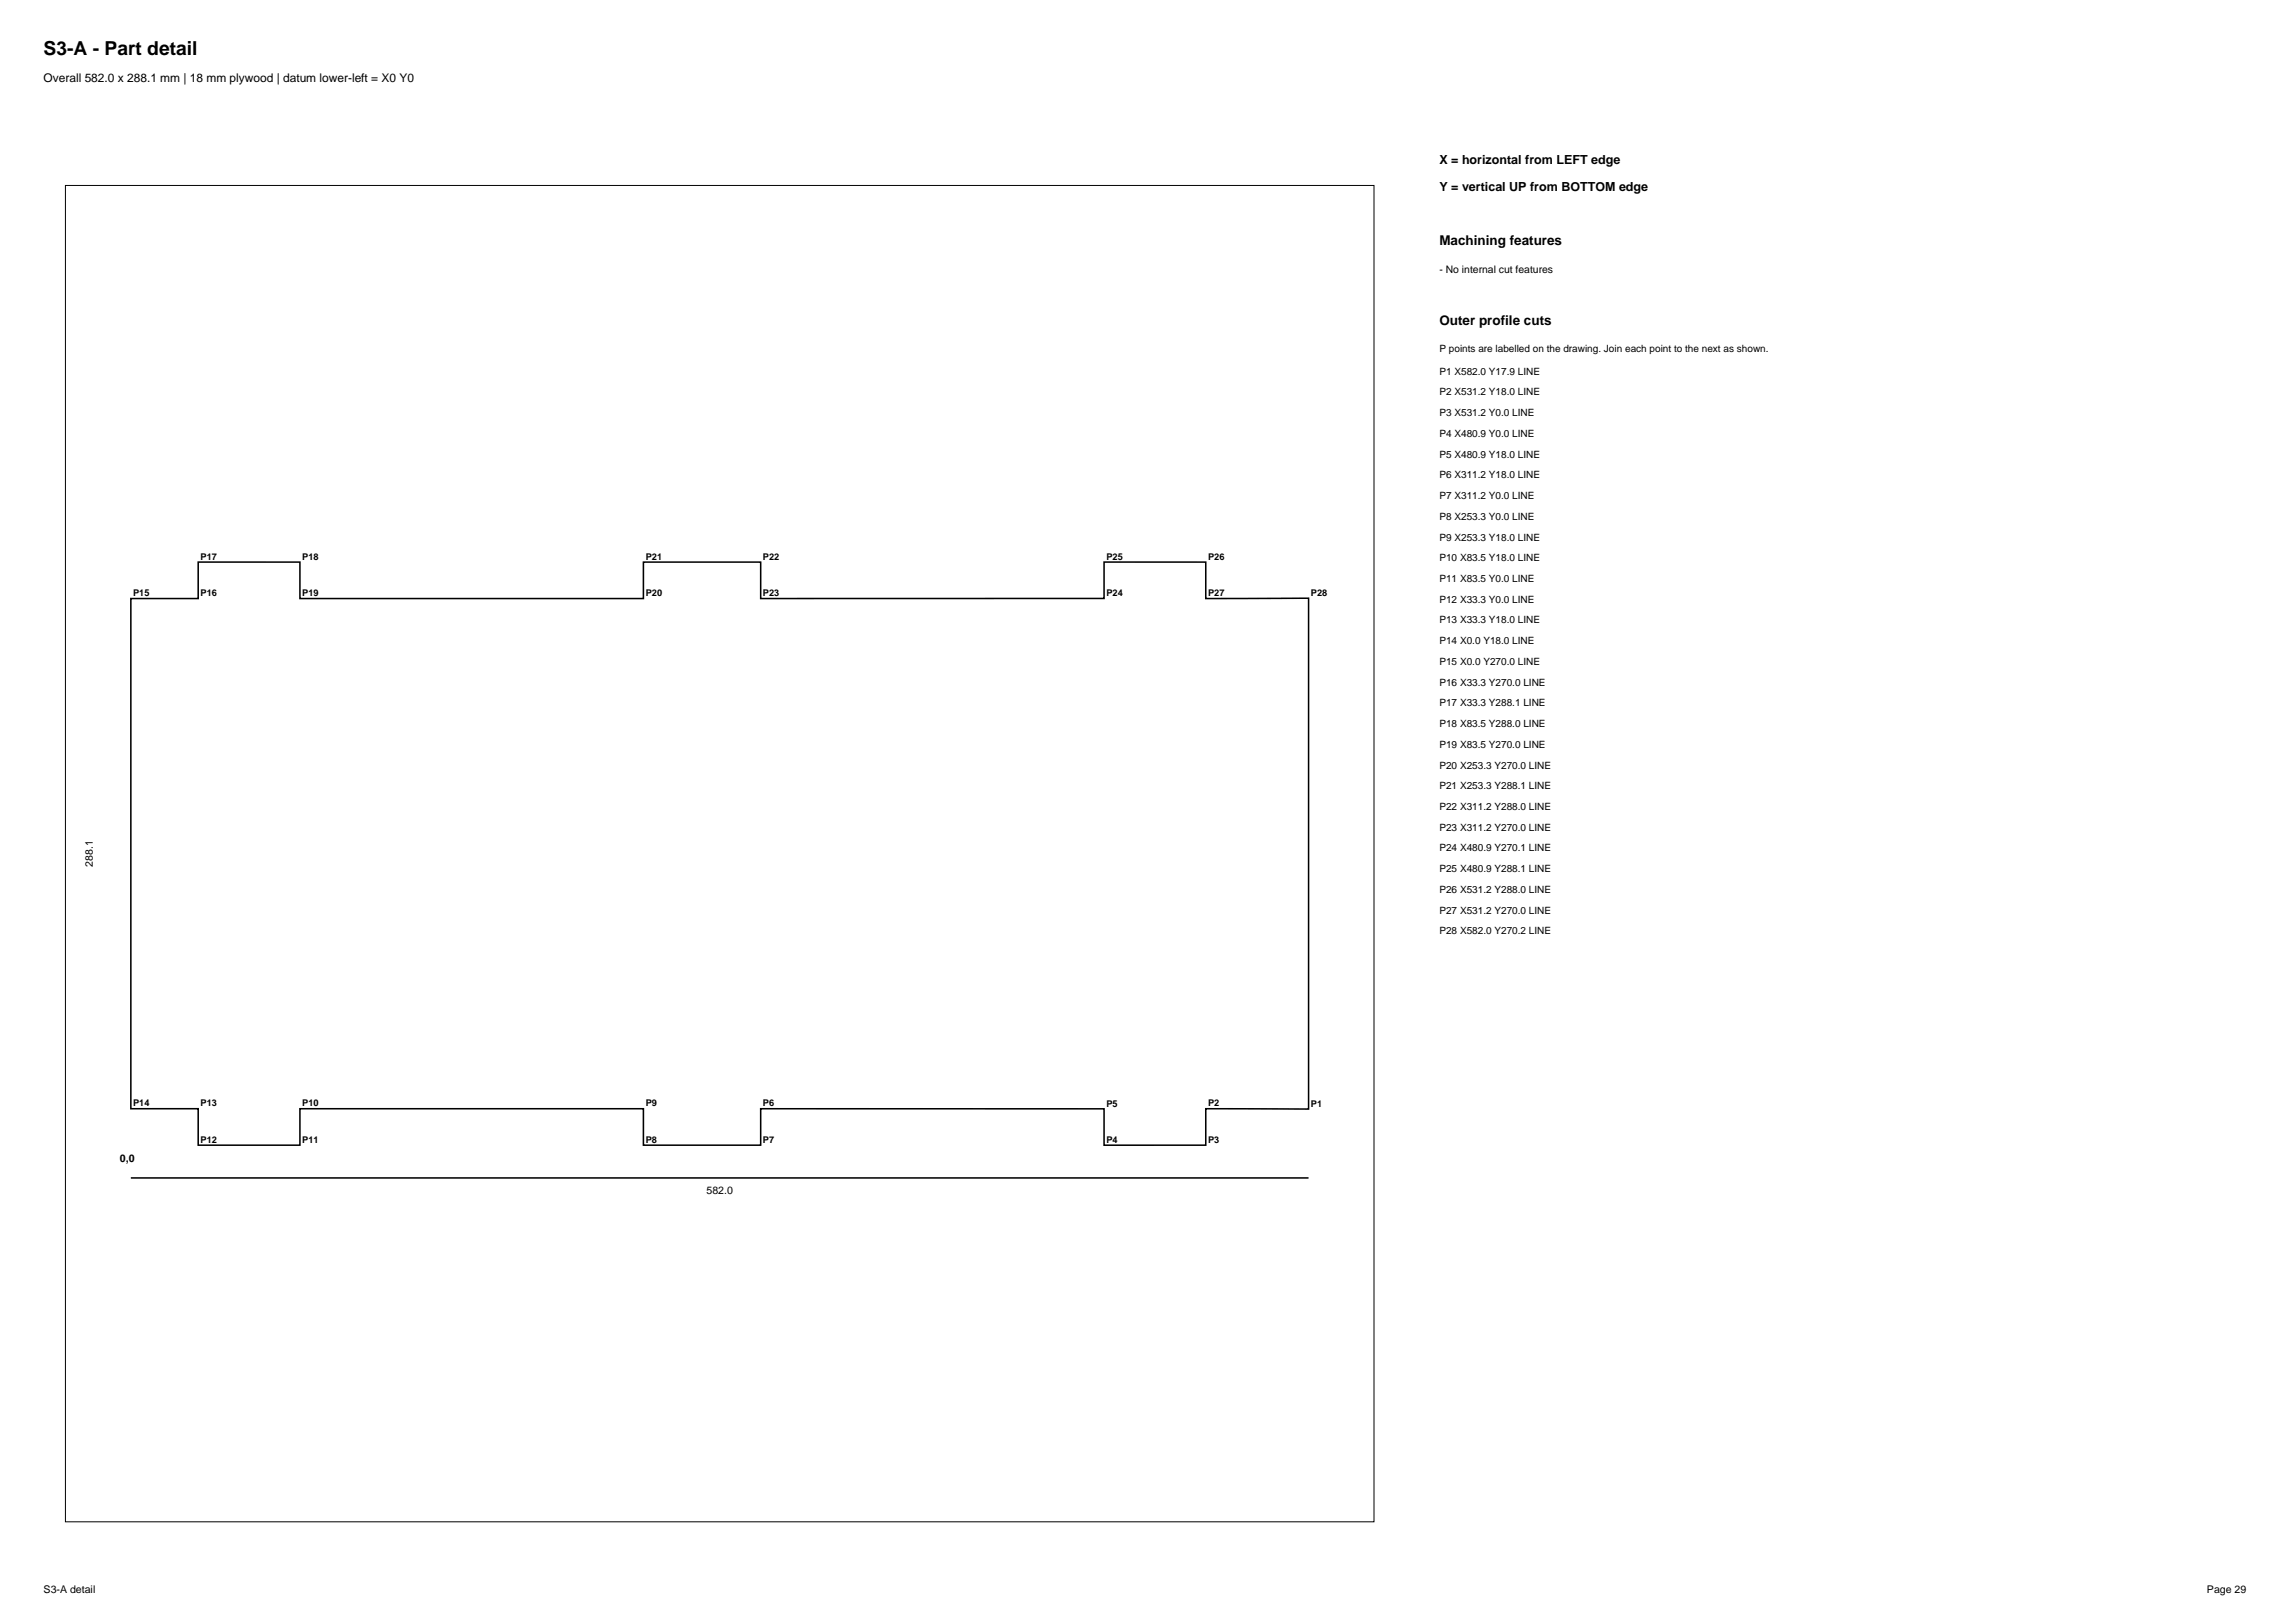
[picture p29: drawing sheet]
<svg xmlns="http://www.w3.org/2000/svg" width="420mm" height="297mm" viewBox="0 0 420 297" stroke-linecap="round" stroke-linejoin="round" font-family="sans-serif">
<defs><g id="words">
<text font-size="3.5" x="8" y="10">S3-A - Part detail</text>
<g font-size="2.5">
<text x="264" y="45">Machining features</text>
<text x="264" y="59.5">Outer profile cuts</text>
</g>
<g font-size="2.3">
<text x="264" y="30">X = horizontal from LEFT edge</text>
<text x="264" y="35">Y = vertical UP from BOTTOM edge</text>
</g>
<text font-size="2.2" x="8" y="15">Overall 582.0 x 288.1 mm | 18 mm plywood | datum lower-left = X0 Y0</text>
<g font-size="1.9">
<text x="264" y="50">- No internal cut features</text>
<text x="17" y="158.9" transform="rotate(-90 17 158.9)">288.1</text>
<text x="22" y="213">0,0</text>
<text x="129.6" y="219">582.0</text>
<text x="8" y="292">S3-A detail</text>
<text x="404.8" y="292">Page 29</text>
</g>
<g font-size="1.8">
<text x="264" y="64.5">P points are labelled on the drawing. Join each point to the next as shown.</text>
<text x="264" y="68.7">P1 X582.0 Y17.9 LINE</text>
<text x="264" y="72.5">P2 X531.2 Y18.0 LINE</text>
<text x="264" y="76.3">P3 X531.2 Y0.0 LINE</text>
<text x="264" y="80.1">P4 X480.9 Y0.0 LINE</text>
<text x="264" y="83.9">P5 X480.9 Y18.0 LINE</text>
<text x="264" y="87.7">P6 X311.2 Y18.0 LINE</text>
<text x="264" y="91.5">P7 X311.2 Y0.0 LINE</text>
<text x="264" y="95.3">P8 X253.3 Y0.0 LINE</text>
<text x="264" y="99.1">P9 X253.3 Y18.0 LINE</text>
<text x="264" y="102.9">P10 X83.5 Y18.0 LINE</text>
<text x="264" y="106.7">P11 X83.5 Y0.0 LINE</text>
<text x="264" y="110.5">P12 X33.3 Y0.0 LINE</text>
<text x="264" y="114.3">P13 X33.3 Y18.0 LINE</text>
<text x="264" y="118.1">P14 X0.0 Y18.0 LINE</text>
<text x="264" y="121.9">P15 X0.0 Y270.0 LINE</text>
<text x="264" y="125.7">P16 X33.3 Y270.0 LINE</text>
<text x="264" y="129.5">P17 X33.3 Y288.1 LINE</text>
<text x="264" y="133.3">P18 X83.5 Y288.0 LINE</text>
<text x="264" y="137.1">P19 X83.5 Y270.0 LINE</text>
<text x="264" y="140.9">P20 X253.3 Y270.0 LINE</text>
<text x="264" y="144.7">P21 X253.3 Y288.1 LINE</text>
<text x="264" y="148.5">P22 X311.2 Y288.0 LINE</text>
<text x="264" y="152.3">P23 X311.2 Y270.0 LINE</text>
<text x="264" y="156.1">P24 X480.9 Y270.1 LINE</text>
<text x="264" y="159.9">P25 X480.9 Y288.1 LINE</text>
<text x="264" y="163.7">P26 X531.2 Y288.0 LINE</text>
<text x="264" y="167.5">P27 X531.2 Y270.0 LINE</text>
<text x="264" y="171.3">P28 X582.0 Y270.2 LINE</text>
</g>
<g font-size="1.7">
<text x="36.8" y="102.6">P17</text>
<text x="55.4" y="102.6">P18</text>
<text x="118.4" y="102.6">P21</text>
<text x="139.9" y="102.6">P22</text>
<text x="202.9" y="102.6">P25</text>
<text x="221.6" y="102.6">P26</text>
<text x="24.4" y="109.3">P15</text>
<text x="36.8" y="109.3">P16</text>
<text x="55.4" y="109.3">P19</text>
<text x="118.4" y="109.3">P20</text>
<text x="139.9" y="109.3">P23</text>
<text x="202.9" y="109.3">P24</text>
<text x="221.6" y="109.3">P27</text>
<text x="240.4" y="109.2">P28</text>
<text x="24.4" y="202.8">P14</text>
<text x="36.8" y="202.8">P13</text>
<text x="55.4" y="202.8">P10</text>
<text x="118.4" y="202.8">P9</text>
<text x="139.9" y="202.8">P6</text>
<text x="202.9" y="202.9">P5</text>
<text x="221.6" y="202.8">P2</text>
<text x="240.4" y="202.9">P1</text>
<text x="36.8" y="209.5">P12</text>
<text x="55.4" y="209.5">P11</text>
<text x="118.4" y="209.5">P8</text>
<text x="139.9" y="209.5">P7</text>
<text x="202.9" y="209.5">P4</text>
<text x="221.6" y="209.5">P3</text>
</g>
</g></defs>
<path d="M12 34h240v245h-240z" fill="none" stroke="#000" stroke-width=".18"/>
<path d="M24 109.7h12.4v-6.7l18.6 .1v6.6h63v-6.6h21.5v6.6h63v-6.7l18.6 .1v6.6h18.9v93.6h-18.9v6.6l-18.6 .1v-6.7h-63v6.6h-21.5v-6.6h-63v6.6l-18.6 .1v-6.7h-12.4zM24 216h216" fill="none" stroke="#000" stroke-width=".28"/>
<use href="#words"/>
</svg>
